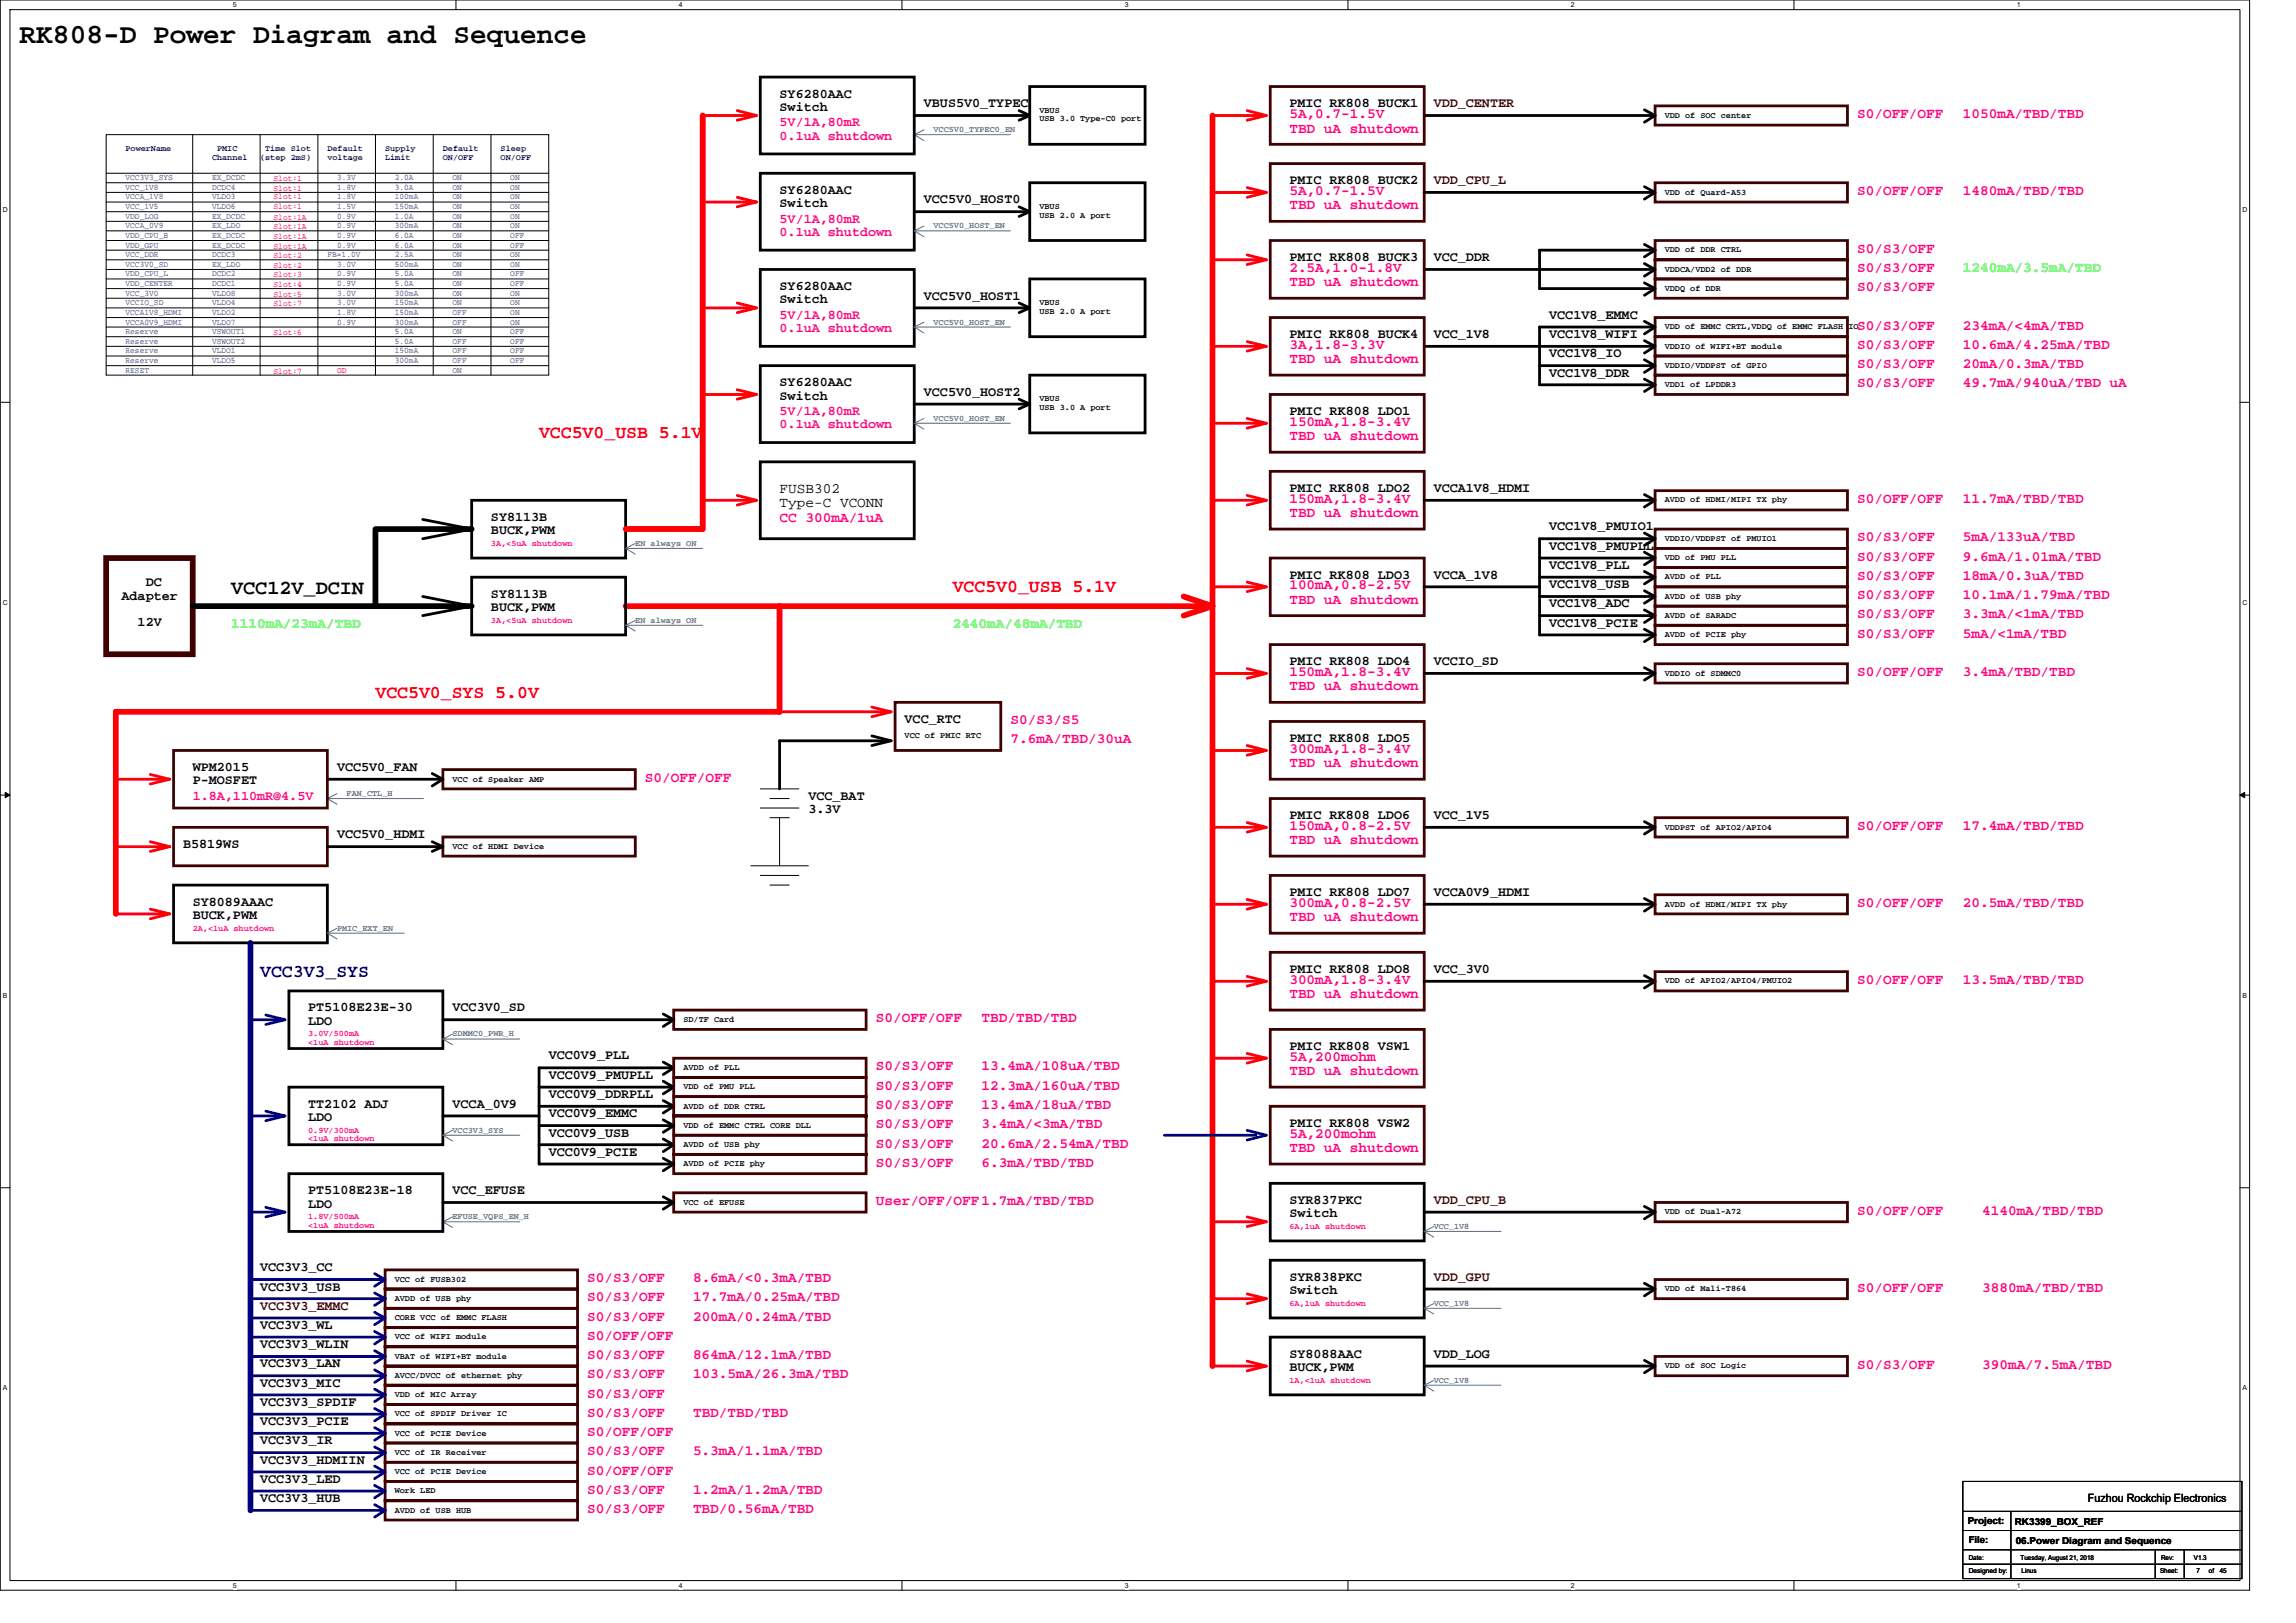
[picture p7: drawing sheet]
<svg xmlns="http://www.w3.org/2000/svg" width="297mm" height="210mm" viewBox="0 0 297 210" stroke-linecap="round" stroke-linejoin="round" font-family="sans-serif">
<defs><g id="words">
<text font-size="3.6" x="2.5" y="5.5">RK808-D Power Diagram and Sequence</text>
<text font-size="2.6" x="29.9" y="76.9">VCC12V_DCIN</text>
<g font-size="2.3" fill="#f00">
<text x="69.7" y="56.7">VCC5V0_USB 5.1V</text>
<text x="123.3" y="76.6">VCC5V0_USB 5.1V</text>
<text x="48.6" y="90.3">VCC5V0_SYS 5.0V</text>
</g>
<text font-size="2.3" fill="#000080" x="33.7" y="126.4">VCC3V3_SYS</text>
<g font-size="1.9" fill="#ff0080">
<text x="166.8" y="15.3">5A,0.7-1.5V</text>
<text x="166.8" y="17.1">TBD uA shutdown</text>
<text x="240.3" y="15.3">S0/OFF/OFF</text>
<text x="253.9" y="15.3">1050mA/TBD/TBD</text>
<text x="166.8" y="25.2">5A,0.7-1.5V</text>
<text x="166.8" y="27.1">TBD uA shutdown</text>
<text x="240.3" y="25.2">S0/OFF/OFF</text>
<text x="253.9" y="25.2">1480mA/TBD/TBD</text>
<text x="166.8" y="35.2">2.5A,1.0-1.8V</text>
<text x="240.3" y="32.7">S0/S3/OFF</text>
<text x="240.3" y="35.2">S0/S3/OFF</text>
<text x="166.8" y="37.1">TBD uA shutdown</text>
<text x="240.3" y="37.7">S0/S3/OFF</text>
<text x="166.8" y="45.1">3A,1.8-3.3V</text>
<text x="166.8" y="47">TBD uA shutdown</text>
<text x="240.3" y="42.7">S0/S3/OFF</text>
<text x="240.3" y="45.1">S0/S3/OFF</text>
<text x="240.3" y="47.6">S0/S3/OFF</text>
<text x="253.9" y="42.7">234mA/&lt;4mA/TBD</text>
<text x="253.9" y="45.1">10.6mA/4.25mA/TBD</text>
<text x="253.9" y="47.6">20mA/0.3mA/TBD</text>
<text x="240.3" y="50.1">S0/S3/OFF</text>
<text x="253.9" y="50.1">49.7mA/940uA/TBD uA</text>
<text x="166.8" y="55.1">150mA,1.8-3.4V</text>
<text x="166.8" y="57">TBD uA shutdown</text>
<text x="166.8" y="65.1">150mA,1.8-3.4V</text>
<text x="240.3" y="65.1">S0/OFF/OFF</text>
<text x="253.9" y="65.1">11.7mA/TBD/TBD</text>
<text x="100.9" y="67.6">CC 300mA/1uA</text>
<text x="166.8" y="66.9">TBD uA shutdown</text>
<text x="240.3" y="70">S0/S3/OFF</text>
<text x="253.9" y="70">5mA/133uA/TBD</text>
<text x="166.8" y="76.3">100mA,0.8-2.5V</text>
<text x="240.3" y="72.5">S0/S3/OFF</text>
<text x="240.3" y="77.5">S0/S3/OFF</text>
<text x="240.3" y="75">S0/S3/OFF</text>
<text x="253.9" y="77.5">10.1mA/1.79mA/TBD</text>
<text x="253.9" y="72.5">9.6mA/1.01mA/TBD</text>
<text x="253.9" y="75">18mA/0.3uA/TBD</text>
<text x="166.8" y="78.1">TBD uA shutdown</text>
<text x="240.3" y="80">S0/S3/OFF</text>
<text x="240.3" y="82.5">S0/S3/OFF</text>
<text x="253.9" y="82.5">5mA/&lt;1mA/TBD</text>
<text x="253.9" y="80">3.3mA/&lt;1mA/TBD</text>
<text x="166.8" y="87.5">150mA,1.8-3.4V</text>
<text x="166.8" y="89.3">TBD uA shutdown</text>
<text x="240.3" y="87.5">S0/OFF/OFF</text>
<text x="253.9" y="87.5">3.4mA/TBD/TBD</text>
<text x="130.7" y="93.7">S0/S3/S5</text>
<text x="83.4" y="101.2">S0/OFF/OFF</text>
<text x="130.7" y="96.2">7.6mA/TBD/30uA</text>
<text x="166.8" y="97.4">300mA,1.8-3.4V</text>
<text x="166.8" y="99.3">TBD uA shutdown</text>
<text x="166.8" y="107.4">150mA,0.8-2.5V</text>
<text x="240.3" y="107.4">S0/OFF/OFF</text>
<text x="253.9" y="107.4">17.4mA/TBD/TBD</text>
<text x="166.8" y="109.2">TBD uA shutdown</text>
<text x="166.8" y="117.3">300mA,0.8-2.5V</text>
<text x="166.8" y="119.2">TBD uA shutdown</text>
<text x="240.3" y="117.3">S0/OFF/OFF</text>
<text x="253.9" y="117.3">20.5mA/TBD/TBD</text>
<text x="166.8" y="127.3">300mA,1.8-3.4V</text>
<text x="166.8" y="129.2">TBD uA shutdown</text>
<text x="240.3" y="127.3">S0/OFF/OFF</text>
<text x="253.9" y="127.3">13.5mA/TBD/TBD</text>
<text x="113.3" y="132.3">S0/OFF/OFF</text>
<text x="127" y="132.3">TBD/TBD/TBD</text>
<text x="166.8" y="137.2">5A,200mohm</text>
<text x="113.3" y="141">S0/S3/OFF</text>
<text x="113.3" y="143.5">S0/S3/OFF</text>
<text x="113.3" y="138.5">S0/S3/OFF</text>
<text x="127" y="138.5">13.4mA/108uA/TBD</text>
<text x="127" y="141">12.3mA/160uA/TBD</text>
<text x="127" y="143.5">13.4mA/18uA/TBD</text>
<text x="166.8" y="139.1">TBD uA shutdown</text>
<text x="113.3" y="146">S0/S3/OFF</text>
<text x="113.3" y="148.5">S0/S3/OFF</text>
<text x="127" y="148.5">20.6mA/2.54mA/TBD</text>
<text x="127" y="146">3.4mA/&lt;3mA/TBD</text>
<text x="166.8" y="147.2">5A,200mohm</text>
<text x="166.8" y="149.1">TBD uA shutdown</text>
<text x="113.3" y="155.9">User/OFF/OFF1.7mA/TBD/TBD</text>
<text x="113.3" y="150.9">S0/S3/OFF</text>
<text x="127" y="150.9">6.3mA/TBD/TBD</text>
<text x="240.3" y="157.2">S0/OFF/OFF</text>
<text x="256.4" y="157.2">4140mA/TBD/TBD</text>
<text x="76" y="165.9">S0/S3/OFF</text>
<text x="89.7" y="165.9">8.6mA/&lt;0.3mA/TBD</text>
<text x="240.3" y="167.1">S0/OFF/OFF</text>
<text x="256.4" y="167.1">3880mA/TBD/TBD</text>
<text x="76" y="173.4">S0/OFF/OFF</text>
<text x="76" y="168.4">S0/S3/OFF</text>
<text x="76" y="170.9">S0/S3/OFF</text>
<text x="89.7" y="170.9">200mA/0.24mA/TBD</text>
<text x="89.7" y="168.4">17.7mA/0.25mA/TBD</text>
<text x="76" y="175.8">S0/S3/OFF</text>
<text x="76" y="178.3">S0/S3/OFF</text>
<text x="89.7" y="178.3">103.5mA/26.3mA/TBD</text>
<text x="89.7" y="175.8">864mA/12.1mA/TBD</text>
<text x="240.3" y="177.1">S0/S3/OFF</text>
<text x="256.4" y="177.1">390mA/7.5mA/TBD</text>
<text x="76" y="180.8">S0/S3/OFF</text>
<text x="76" y="183.3">S0/S3/OFF</text>
<text x="76" y="185.8">S0/OFF/OFF</text>
<text x="89.7" y="183.3">TBD/TBD/TBD</text>
<text x="76" y="190.8">S0/OFF/OFF</text>
<text x="76" y="188.3">S0/S3/OFF</text>
<text x="89.7" y="188.3">5.3mA/1.1mA/TBD</text>
<text x="76" y="193.3">S0/S3/OFF</text>
<text x="76" y="195.7">S0/S3/OFF</text>
<text x="89.7" y="193.3">1.2mA/1.2mA/TBD</text>
<text x="89.7" y="195.7">TBD/0.56mA/TBD</text>
</g>
<g font-size="1.9" fill="#0f0">
<text x="253.9" y="35.2">1240mA/3.5mA/TBD</text>
<text x="29.9" y="81.2">1110mA/23mA/TBD</text>
<text x="123.3" y="81.2">2440mA/48mA/TBD</text>
</g>
<g font-size="1.9">
<text x="100.9" y="63.7">FUSB302</text>
<text x="100.9" y="65.6">Type-C VCONN</text>
</g>
<g font-size="1.7" fill="#ff0080">
<text x="100.9" y="16.4">5V/1A,80mR</text>
<text x="100.9" y="18.1">0.1uA shutdown</text>
<text x="100.9" y="28.8">5V/1A,80mR</text>
<text x="100.9" y="30.5">0.1uA shutdown</text>
<text x="100.9" y="41.3">5V/1A,80mR</text>
<text x="100.9" y="43">0.1uA shutdown</text>
<text x="100.9" y="53.7">5V/1A,80mR</text>
<text x="100.9" y="55.4">0.1uA shutdown</text>
<text x="24.9" y="103.5">1.8A,110mR@4.5V</text>
</g>
<g font-size="1.7">
<text x="100.9" y="12.6">SY6280AAC</text>
<text x="100.9" y="14.4">Switch</text>
<text x="119.5" y="13.9">VBUS5V0_TYPEC</text>
<text x="166.8" y="13.9">PMIC RK808 BUCK1</text>
<text x="166.8" y="23.8">PMIC RK808 BUCK2</text>
<text x="100.9" y="25.1">SY6280AAC</text>
<text x="100.9" y="26.8">Switch</text>
<text x="119.5" y="26.3">VCC5V0_HOST0</text>
<text x="166.8" y="33.8">PMIC RK808 BUCK3</text>
<text x="185.5" y="33.8">VCC_DDR</text>
<text x="100.9" y="37.5">SY6280AAC</text>
<text x="100.9" y="39.2">Switch</text>
<text x="119.5" y="38.8">VCC5V0_HOST1</text>
<text x="200.4" y="41.3">VCC1V8_EMMC</text>
<text x="166.8" y="43.7">PMIC RK808 BUCK4</text>
<text x="185.5" y="43.7">VCC_1V8</text>
<text x="200.4" y="43.7">VCC1V8_WIFI</text>
<text x="200.4" y="46.2">VCC1V8_IO</text>
<text x="100.9" y="50">SY6280AAC</text>
<text x="100.9" y="51.7">Switch</text>
<text x="119.5" y="51.2">VCC5V0_HOST2</text>
<text x="166.8" y="53.7">PMIC RK808 LDO1</text>
<text x="200.4" y="48.7">VCC1V8_DDR</text>
<text x="166.8" y="63.6">PMIC RK808 LDO2</text>
<text x="185.5" y="63.6">VCCA1V8_HDMI</text>
<text x="63.5" y="67.4">SY8113B</text>
<text x="63.5" y="69.1">BUCK,PWM</text>
<text x="200.4" y="68.6">VCC1V8_PMUIO1</text>
<text x="200.4" y="71.1">VCC1V8_PMUPLL</text>
<text x="15.7" y="77.6">Adapter</text>
<text x="18.8" y="75.8">DC</text>
<text x="63.5" y="77.3">SY8113B</text>
<text x="166.8" y="74.8">PMIC RK808 LDO3</text>
<text x="185.5" y="74.8">VCCA_1V8</text>
<text x="200.4" y="73.6">VCC1V8_PLL</text>
<text x="200.4" y="76.1">VCC1V8_USB</text>
<text x="17.8" y="81">12V</text>
<text x="63.5" y="79.1">BUCK,PWM</text>
<text x="200.4" y="78.6">VCC1V8_ADC</text>
<text x="200.4" y="81.1">VCC1V8_PCIE</text>
<text x="166.8" y="86.1">PMIC RK808 LDO4</text>
<text x="185.5" y="86.1">VCCIO_SD</text>
<text x="117" y="93.5">VCC_RTC</text>
<text x="24.9" y="99.7">WPM2015</text>
<text x="24.9" y="101.5">P-MOSFET</text>
<text x="43.6" y="99.7">VCC5V0_FAN</text>
<text x="166.8" y="96">PMIC RK808 LDO5</text>
<text x="104.6" y="103.5">VCC_BAT</text>
<text x="104.6" y="105.2">3.3V</text>
<text x="166.8" y="106">PMIC RK808 LDO6</text>
<text x="185.5" y="106">VCC_1V5</text>
<text x="23.7" y="109.7">B5819WS</text>
<text x="43.6" y="108.5">VCC5V0_HDMI</text>
<text x="24.9" y="117.2">SY8089AAAC</text>
<text x="24.9" y="118.9">BUCK,PWM</text>
<text x="166.8" y="115.9">PMIC RK808 LDO7</text>
<text x="185.5" y="115.9">VCCA0V9_HDMI</text>
<text x="166.8" y="125.9">PMIC RK808 LDO8</text>
<text x="185.5" y="125.9">VCC_3V0</text>
<text x="39.9" y="130.9">PT5108E23E-30</text>
<text x="58.5" y="130.9">VCC3V0_SD</text>
<text x="39.9" y="132.6">LDO</text>
<text x="71" y="137.1">VCC0V9_PLL</text>
<text x="166.8" y="135.8">PMIC RK808 VSW1</text>
<text x="39.9" y="143.3">TT2102 ADJ</text>
<text x="58.5" y="143.3">VCCA_0V9</text>
<text x="71" y="139.6">VCC0V9_PMUPLL</text>
<text x="71" y="142.1">VCC0V9_DDRPLL</text>
<text x="39.9" y="145">LDO</text>
<text x="71" y="144.5">VCC0V9_EMMC</text>
<text x="71" y="147">VCC0V9_USB</text>
<text x="71" y="149.5">VCC0V9_PCIE</text>
<text x="166.8" y="145.8">PMIC RK808 VSW2</text>
<text x="39.9" y="154.5">PT5108E23E-18</text>
<text x="58.5" y="154.5">VCC_EFUSE</text>
<text x="166.8" y="155.7">SYR837PKC</text>
<text x="39.9" y="156.3">LDO</text>
<text x="166.8" y="157.5">Switch</text>
<text x="33.7" y="167">VCC3V3_USB</text>
<text x="33.7" y="164.5">VCC3V3_CC</text>
<text x="166.8" y="165.7">SYR838PKC</text>
<text x="166.8" y="167.4">Switch</text>
<text x="33.7" y="171.9">VCC3V3_WL</text>
<text x="33.7" y="174.4">VCC3V3_WLIN</text>
<text x="33.7" y="176.9">VCC3V3_LAN</text>
<text x="33.7" y="179.4">VCC3V3_MIC</text>
<text x="166.8" y="175.7">SY8088AAC</text>
<text x="166.8" y="177.4">BUCK,PWM</text>
<text x="185.5" y="175.7">VDD_LOG</text>
<text x="33.7" y="184.4">VCC3V3_PCIE</text>
<text x="33.7" y="181.9">VCC3V3_SPDIF</text>
<text x="33.7" y="189.4">VCC3V3_HDMIIN</text>
<text x="33.7" y="191.9">VCC3V3_LED</text>
<text x="33.7" y="186.9">VCC3V3_IR</text>
<text x="33.7" y="194.3">VCC3V3_HUB</text>
</g>
<g font-size="1.7" fill="#400000">
<text x="185.5" y="13.9">VDD_CENTER</text>
<text x="185.5" y="23.8">VDD_CPU_L</text>
<text x="185.5" y="155.7">VDD_CPU_B</text>
<text x="185.5" y="165.7">VDD_GPU</text>
<text x="33.7" y="169.4">VCC3V3_EMMC</text>
</g>
<text font-size="1.5" x="270.1" y="194.4">Fuzhou Rockchip Electronics</text>
<g font-size="1.2">
<text x="254.6" y="197.1">Project:</text>
<text x="260.7" y="197.3">RK3399_BOX_REF</text>
<text x="254.7" y="199.6">File:</text>
<text x="260.8" y="199.8">06.Power Diagram and Sequence</text>
</g>
<g font-size="1.1" fill="#408080">
<text x="120.8" y="17.1">VCC5V0_TYPEC0_EN</text>
<text x="120.8" y="29.5">VCC5V0_HOST_EN</text>
<text x="120.8" y="42">VCC5V0_HOST_EN</text>
<text x="120.8" y="54.4">VCC5V0_HOST_EN</text>
<text x="82.2" y="70.6">EN always ON</text>
<text x="82.2" y="80.6">EN always ON</text>
<text x="44.8" y="103">FAN_CTL_H</text>
<text x="43.6" y="120.4">PMIC_EXT_EN</text>
<text x="58.5" y="134.1">SDMMC0_PWR_H</text>
<text x="58.5" y="146.5">VCC3V3_SYS</text>
<text x="58.5" y="157.7">EFUSE_VQPS_EN_H</text>
<text x="185.5" y="159">VCC_1V8</text>
<text x="185.5" y="168.9">VCC_1V8</text>
<text x="185.5" y="178.9">VCC_1V8</text>
</g>
<g font-size="1.1">
<text x="134.5" y="14.6">VBUS</text>
<text x="134.5" y="15.7">USB 3.0 Type-C0 port</text>
<text x="215.4" y="15.2">VDD of SOC center</text>
<text x="134.5" y="27.1">VBUS</text>
<text x="134.5" y="28.2">USB 2.0 A port</text>
<text x="215.4" y="25.2">VDD of Quard-A53</text>
<text x="215.4" y="32.7">VDD of DDR CTRL</text>
<text x="215.4" y="35.1">VDDCA/VDD2 of DDR</text>
<text x="134.5" y="39.5">VBUS</text>
<text x="134.5" y="40.6">USB 2.0 A port</text>
<text x="215.4" y="37.6">VDDQ of DDR</text>
<text x="215.4" y="42.6">VDD of EMMC CRTL,VDDQ of EMMC FLASH IO</text>
<text x="215.4" y="45.1">VDDIO of WIFI+BT module</text>
<text x="215.4" y="47.6">VDDIO/VDDPST of GPIO</text>
<text x="134.5" y="51.9">VBUS</text>
<text x="134.5" y="53">USB 3.0 A port</text>
<text x="215.4" y="50.1">VDD1 of LPDDR3</text>
<text x="215.4" y="65">AVDD of HDMI/MIPI TX phy</text>
<text x="215.4" y="70">VDDIO/VDDPST of PMUIO1</text>
<text x="215.4" y="72.5">VDD of PMU PLL</text>
<text x="215.4" y="75">AVDD of PLL</text>
<text x="215.4" y="77.4">AVDD of USB phy</text>
<text x="215.4" y="79.9">AVDD of SARADC</text>
<text x="215.4" y="82.4">AVDD of PCIE phy</text>
<text x="215.4" y="87.4">VDDIO of SDMMC0</text>
<text x="117" y="95.5">VCC of PMIC RTC</text>
<text x="58.5" y="101.1">VCC of Speaker AMP</text>
<text x="215.4" y="107.3">VDDPST of APIO2/APIO4</text>
<text x="58.5" y="109.8">VCC of HDMI Device</text>
<text x="215.4" y="117.3">AVDD of HDMI/MIPI TX phy</text>
<text x="215.4" y="127.2">VDD of APIO2/APIO4/PMUIO2</text>
<text x="88.4" y="132.2">SD/TF Card</text>
<text x="88.4" y="138.5">AVDD of PLL</text>
<text x="88.4" y="140.9">VDD of PMU PLL</text>
<text x="88.4" y="143.4">AVDD of DDR CTRL</text>
<text x="88.4" y="145.9">VDD of EMMC CTRL CORE DLL</text>
<text x="88.4" y="148.4">AVDD of USB phy</text>
<text x="88.4" y="150.9">AVDD of PCIE phy</text>
<text x="88.4" y="155.9">VCC of EFUSE</text>
<text x="215.4" y="157.1">VDD of Dual-A72</text>
<text x="51.1" y="165.8">VCC of FUSB302</text>
<text x="215.4" y="167.1">VDD of Mali-T864</text>
<text x="51.1" y="170.8">CORE VCC of EMMC FLASH</text>
<text x="51.1" y="173.3">VCC of WIFI module</text>
<text x="51.1" y="168.3">AVDD of USB phy</text>
<text x="51.1" y="175.8">VBAT of WIFI+BT module</text>
<text x="51.1" y="178.3">AVCC/DVCC of ethernet phy</text>
<text x="215.4" y="177">VDD of SOC Logic</text>
<text x="51.1" y="180.8">VDD of MIC Array</text>
<text x="51.1" y="183.2">VCC of SPDIF Driver IC</text>
<text x="51.1" y="185.7">VCC of PCIE Device</text>
<text x="51.1" y="190.7">VCC of PCIE Device</text>
<text x="51.1" y="188.2">VCC of IR Receiver</text>
<text x="51.1" y="193.2">Work LED</text>
<text x="51.1" y="195.7">AVDD of USB HUB</text>
</g>
<g font-size="1.1" fill="#000080">
<text x="16.2" y="19.6">PowerName</text>
<text x="27.4" y="20.7">Channel</text>
<text x="28.1" y="19.6">PMIC</text>
<text x="33.7" y="20.7">(step 2mS)</text>
<text x="34.3" y="19.6">Time Slot</text>
<text x="42.4" y="19.6">Default</text>
<text x="42.4" y="20.7">voltage</text>
<text x="49.8" y="19.6">Supply</text>
<text x="49.8" y="20.7">Limit</text>
<text x="57.3" y="19.6">Default</text>
<text x="57.3" y="20.7">ON/OFF</text>
<text x="64.8" y="19.6">Sleep</text>
<text x="64.8" y="20.7">ON/OFF</text>
</g>
<g font-size="1.1" fill="#00f">
<text x="16.2" y="23.3">VCC3V3_SYS</text>
<text x="27.4" y="23.3">EX_DCDC</text>
<text x="43.6" y="23.3">3.3V</text>
<text x="51.1" y="23.3">2.0A</text>
<text x="58.5" y="23.3">ON</text>
<text x="66" y="23.3">ON</text>
<text x="16.2" y="24.6">VCC_1V8</text>
<text x="16.2" y="25.8">VCCA_1V8</text>
<text x="16.2" y="27.1">VCC_1V5</text>
<text x="16.2" y="28.3">VDD_LOG</text>
<text x="16.2" y="29.5">VCCA_0V9</text>
<text x="27.4" y="24.6">DCDC4</text>
<text x="27.4" y="25.8">VLDO3</text>
<text x="27.4" y="27.1">VLDO6</text>
<text x="27.4" y="28.3">EX_DCDC</text>
<text x="27.4" y="29.5">EX_LDO</text>
<text x="43.6" y="24.6">1.8V</text>
<text x="43.6" y="25.8">1.8V</text>
<text x="43.6" y="27.1">1.5V</text>
<text x="43.6" y="28.3">0.9V</text>
<text x="43.6" y="29.5">0.9V</text>
<text x="51.1" y="24.6">3.0A</text>
<text x="51.1" y="25.8">100mA</text>
<text x="51.1" y="27.1">150mA</text>
<text x="51.1" y="28.3">1.0A</text>
<text x="51.1" y="29.5">300mA</text>
<text x="58.5" y="24.6">ON</text>
<text x="58.5" y="25.8">ON</text>
<text x="58.5" y="27.1">ON</text>
<text x="58.5" y="28.3">ON</text>
<text x="58.5" y="29.5">ON</text>
<text x="66" y="24.6">ON</text>
<text x="66" y="25.8">ON</text>
<text x="66" y="27.1">ON</text>
<text x="66" y="28.3">ON</text>
<text x="66" y="29.5">ON</text>
<text x="16.2" y="35.8">VDD_CPU_L</text>
<text x="16.2" y="34.5">VCC3V0_SD</text>
<text x="16.2" y="33.3">VCC_DDR</text>
<text x="16.2" y="32">VDD_GPU</text>
<text x="16.2" y="30.8">VDD_CPU_B</text>
<text x="27.4" y="30.8">EX_DCDC</text>
<text x="27.4" y="35.8">DCDC2</text>
<text x="27.4" y="32">EX_DCDC</text>
<text x="27.4" y="33.3">DCDC3</text>
<text x="27.4" y="34.5">EX_LDO</text>
<text x="42.4" y="33.3">FB=1.0V</text>
<text x="43.6" y="35.8">0.9V</text>
<text x="43.6" y="34.5">3.0V</text>
<text x="43.6" y="30.8">0.9V</text>
<text x="43.6" y="32">0.9V</text>
<text x="51.1" y="35.8">5.0A</text>
<text x="51.1" y="33.3">2.5A</text>
<text x="51.1" y="30.8">6.0A</text>
<text x="51.1" y="32">6.0A</text>
<text x="51.1" y="34.5">500mA</text>
<text x="58.5" y="33.3">ON</text>
<text x="58.5" y="35.8">ON</text>
<text x="58.5" y="30.8">ON</text>
<text x="58.5" y="32">ON</text>
<text x="58.5" y="34.5">ON</text>
<text x="66" y="35.8">OFF</text>
<text x="66" y="33.3">ON</text>
<text x="66" y="34.5">ON</text>
<text x="66" y="30.8">OFF</text>
<text x="66" y="32">OFF</text>
<text x="16.2" y="37">VDD_CENTER</text>
<text x="16.2" y="38.2">VCC_3V0</text>
<text x="16.2" y="39.5">VCCIO_SD</text>
<text x="16.2" y="40.7">VCCA1V8_HDMI</text>
<text x="16.2" y="42">VCCA0V9_HDMI</text>
<text x="27.4" y="37">DCDC1</text>
<text x="27.4" y="38.2">VLDO8</text>
<text x="27.4" y="39.5">VLDO4</text>
<text x="27.4" y="40.7">VLDO2</text>
<text x="27.4" y="42">VLDO7</text>
<text x="43.6" y="37">0.9V</text>
<text x="43.6" y="38.2">3.0V</text>
<text x="43.6" y="39.5">3.0V</text>
<text x="43.6" y="40.7">1.8V</text>
<text x="43.6" y="42">0.9V</text>
<text x="51.1" y="37">5.0A</text>
<text x="51.1" y="40.7">150mA</text>
<text x="51.1" y="39.5">150mA</text>
<text x="51.1" y="42">300mA</text>
<text x="51.1" y="38.2">300mA</text>
<text x="58.5" y="37">ON</text>
<text x="58.5" y="38.2">ON</text>
<text x="58.5" y="39.5">ON</text>
<text x="58.5" y="40.7">OFF</text>
<text x="58.5" y="42">OFF</text>
<text x="66" y="37">OFF</text>
<text x="66" y="38.2">ON</text>
<text x="66" y="39.5">ON</text>
<text x="66" y="40.7">ON</text>
<text x="66" y="42">ON</text>
<text x="16.2" y="43.2">Reserve</text>
<text x="16.2" y="44.5">Reserve</text>
<text x="16.2" y="45.7">Reserve</text>
<text x="16.2" y="47">Reserve</text>
<text x="27.4" y="43.2">VSWOUT1</text>
<text x="27.4" y="44.5">VSWOUT2</text>
<text x="27.4" y="45.7">VLDO1</text>
<text x="27.4" y="47">VLDO5</text>
<text x="51.1" y="43.2">5.0A</text>
<text x="51.1" y="45.7">150mA</text>
<text x="51.1" y="47">300mA</text>
<text x="51.1" y="44.5">5.0A</text>
<text x="58.5" y="43.2">ON</text>
<text x="58.5" y="44.5">OFF</text>
<text x="58.5" y="45.7">OFF</text>
<text x="58.5" y="47">OFF</text>
<text x="66" y="43.2">OFF</text>
<text x="66" y="44.5">OFF</text>
<text x="66" y="45.7">OFF</text>
<text x="66" y="47">OFF</text>
<text x="16.2" y="48.2">RESET</text>
<text x="58.5" y="48.2">ON</text>
</g>
<g font-size="1.1" fill="#f00">
<text x="35.4" y="23.4">Slot:1</text>
<text x="35.4" y="24.7">Slot:1</text>
<text x="35.4" y="25.8">Slot:1</text>
<text x="35.4" y="27.1">Slot:1</text>
<text x="35.4" y="28.4">Slot:1A</text>
<text x="35.4" y="29.7">Slot:1A</text>
<text x="35.4" y="35.9">Slot:3</text>
<text x="35.4" y="33.4">Slot:2</text>
<text x="35.4" y="34.6">Slot:2</text>
<text x="35.4" y="32.2">Slot:1A</text>
<text x="35.4" y="30.9">Slot:1A</text>
<text x="35.4" y="37.1">Slot:4</text>
<text x="35.4" y="38.4">Slot:5</text>
<text x="35.4" y="39.6">Slot:7</text>
<text x="35.4" y="43.3">Slot:6</text>
<text x="35.4" y="48.3">Slot:7</text>
<text x="43.6" y="48.2">OD</text>
</g>
<g font-size="1.1" fill="#ff0080">
<text x="63.5" y="70.6">3A,&lt;5uA shutdown</text>
<text x="63.5" y="80.6">3A,&lt;5uA shutdown</text>
<text x="24.9" y="120.4">2A,&lt;1uA shutdown</text>
<text x="39.9" y="134.1">3.0V/500mA</text>
<text x="39.9" y="135.2">&lt;1uA shutdown</text>
<text x="39.9" y="146.5">0.9V/300mA</text>
<text x="39.9" y="147.6">&lt;1uA shutdown</text>
<text x="39.9" y="157.7">1.8V/500mA</text>
<text x="39.9" y="158.8">&lt;1uA shutdown</text>
<text x="166.8" y="159">6A,1uA shutdown</text>
<text x="166.8" y="168.9">6A,1uA shutdown</text>
<text x="166.8" y="178.9">1A,&lt;1uA shutdown</text>
</g>
<g font-size=".9">
<text x="30.1" y="1">5</text>
<text x="87.8" y="1">4</text>
<text x="145.5" y="1">3</text>
<text x="203.2" y="1">2</text>
<text x="260.9" y="1">1</text>
<text x=".4" y="27.5">D</text>
<text x="290.1" y="27.5">D</text>
<text x=".4" y="78.3">C</text>
<text x="290.1" y="78.3">C</text>
<text x=".4" y="129.1">B</text>
<text x="290.1" y="129.1">B</text>
<text x=".4" y="179.9">A</text>
<text x="290.1" y="179.9">A</text>
<text x="254.7" y="201.8">Date:</text>
<text x="254.7" y="203.6">Designed by:</text>
<text x="261.4" y="201.8">Tuesday, August 21, 2018</text>
<text x="261.5" y="203.6">Linus</text>
<text x="279.5" y="203.6">Sheet:</text>
<text x="279.6" y="201.8">Rev:</text>
<text x="283.8" y="201.8">V1.3</text>
<text x="284.2" y="203.6">7</text>
<text x="285.8" y="203.6">of</text>
<text x="287.2" y="203.6">45</text>
<text x="30.1" y="205.4">5</text>
<text x="87.8" y="205.4">4</text>
<text x="145.5" y="205.4">3</text>
<text x="203.2" y="205.4">2</text>
<text x="260.9" y="205.4">1</text>
</g>
</g></defs>
<path d="M0 0h291v205.7h-291zM1.3 1.2h288.5v203.3h-288.5z" fill="none" stroke="#000" stroke-width=".13"/>
<g fill="#fff">
<path d="M30.1 .1h.5v1h-.5z"/>
<path d="M30.1 204.6h.5v1h-.5z"/>
</g>
<path d="M59 0v1.2M59 204.5v1.2" fill="none" stroke="#000" stroke-width=".13"/>
<g fill="#fff">
<path d="M87.8 .1h.5v1h-.5z"/>
<path d="M87.8 204.6h.5v1h-.5z"/>
</g>
<path d="M116.7 0v1.2M116.7 204.5v1.2" fill="none" stroke="#000" stroke-width=".13"/>
<g fill="#fff">
<path d="M145.5 .1h.5v1h-.5z"/>
<path d="M145.5 204.6h.5v1h-.5z"/>
</g>
<path d="M174.4 0v1.2M174.4 204.5v1.2" fill="none" stroke="#000" stroke-width=".13"/>
<g fill="#fff">
<path d="M203.2 .1h.5v1h-.5z"/>
<path d="M203.2 204.6h.5v1h-.5z"/>
</g>
<path d="M232.1 0v1.2M232.1 204.5v1.2" fill="none" stroke="#000" stroke-width=".13"/>
<g fill="#fff">
<path d="M260.9 .1h.5v1h-.5z"/>
<path d="M260.9 204.6h.5v1h-.5z"/>
<path d="M.4 26.6h.6v1h-.6z"/>
<path d="M290.1 26.6h.6v1h-.6z"/>
<path d="M.4 77.4h.6v1h-.6z"/>
<path d="M290.1 77.4h.6v1h-.6z"/>
</g>
<path d="M0 52h1.3M289.8 52h1.2" fill="none" stroke="#000" stroke-width=".13"/>
<g fill="#fff">
<path d="M.4 128.3h.5v1h-.5z"/>
<path d="M290.1 128.3h.6v1h-.6z"/>
</g>
<path d="M0 102.9h1.3M289.8 102.9h1.2" fill="none" stroke="#000" stroke-width=".13"/>
<path d="M.7 102.5l.6 .4-.6 .3zM289.8 102.9l.6-.4v.7z" fill="#000" stroke="#000" stroke-width=".13"/>
<g fill="#fff">
<path d="M.4 179.1h.5v1h-.5z"/>
<path d="M290.1 179.1h.6v1h-.6z"/>
</g>
<g fill="none" stroke="#000" stroke-width=".13">
<path d="M13.7 17.4h57.3v31.1h-57.3zM24.9 17.4v31.1M33.7 17.4v31.1M41.1 17.4v31.1M48.6 17.4v31.1M56 17.4v31.1M63.5 17.4v31.1M13.7 22.4h57.3M13.7 23.6h57.3M13.7 24.9h57.3M13.7 26.1h57.3M13.7 27.4h57.3"/>
<path d="M13.7 28.6h57.3M13.7 29.9h57.3M13.7 31.1h57.3M13.7 32.4h57.3M13.7 33.6h57.3M13.7 34.9h57.3M13.7 36.1h57.3M13.7 37.3h57.3M13.7 38.6h57.3M13.7 39.8h57.3M13.7 41.1h57.3M13.7 42.3h57.3"/>
<path d="M13.7 43.6h57.3M13.7 44.8h57.3M13.7 46.1h57.3M13.7 47.3h57.3M97.1 112h7.5M98.4 104.5h5M98.4 102.1h5M98.4 113.3h5M99.6 105.8h2.5M99.6 103.3h2.5M99.6 114.5h2.5M100.9 105.8v6.2"/>
<path d="M0 153.7h1.3M289.8 153.7h1.2M253.9 195.5h36.1M253.9 198h36.1M253.9 191.7h36.1v12.5h-36.1zM260.2 195.5v8.7M253.9 202.4h36.1M253.9 200.5h36.1M278.8 200.5v3.7M282.6 200.5v3.7"/>
</g>
<path d="M90.9 14.9v53.6h-10M156.9 14.9v161.8M80.9 78.4h76l-3.8 1.3M100.9 78.4v13.7h-85.9v26.1M153.1 77.2l3.8 1.2" fill="none" stroke="#f00" stroke-width=".74"/>
<g fill="none" stroke="#000" stroke-width=".36">
<path d="M98.4 10h19.9v9.9h-19.9zM118.3 14.9h14.9M131.8 14.3l1.4 .6-1.4 .7M133.2 11.2h14.9v7.5h-14.9zM184.3 14.9h29.8M212.7 14.2l1.4 .7M214.1 14.9l-1.4 .9M98.4 22.4h19.9v10h-19.9zM98.4 34.9h19.9v9.9h-19.9zM118.3 27.4h14.9M118.3 39.8h14.9M131.8 26.8l1.4 .6"/>
<path d="M131.8 39.2l1.4 .6M133.2 27.4l-1.4 .6M133.2 39.8l-1.4 .6M133.2 23.6h14.9v7.5h-14.9zM133.2 36.1h14.9v7.5h-14.9zM184.3 24.9h29.8M184.3 34.9h29.8M212.7 24.2l1.4 .7-1.4 .9M212.7 34.1l1.4 .8-1.4 .8M212.7 36.6l1.4 .7-1.4 .9M212.7 31.6l1.4 .8M214.1 32.4h-14.9v4.9h14.9"/>
<path d="M214.1 32.4l-1.4 .8M98.4 59.8h19.9v9.9h-19.9zM98.4 47.3h19.9v10h-19.9zM118.3 52.3h14.9M131.8 51.6l1.4 .7M133.2 52.3l-1.4 .6M133.2 48.5h14.9v7.5h-14.9zM184.3 44.8h29.8M212.7 49l1.4 .8M212.7 46.5l1.4 .8h-14.9M212.7 41.6l1.4 .7-1.4 .9M212.7 44.1l1.4 .7-1.4 .9"/>
<path d="M214.1 42.3h-14.9v7.5h14.9M214.1 47.3l-1.4 .9M214.1 49.8l-1.4 .9M54.7 77.2l6.3 1.2-6.3 1.3M54.7 67.2l6.3 1.3-6.3 1.2M61 74.7h19.9v7.4h-19.9zM61 64.7h19.9v7.5h-19.9zM184.3 75.9h14.9M184.3 64.7h29.8M199.2 72.2h14.9M199.2 74.7h14.9M199.2 77.2h14.9"/>
<path d="M212.7 78.9l1.4 .8h-14.9M212.7 71.4l1.4 .8-1.4 .9M212.7 73.9l1.4 .8-1.4 .8M212.7 76.4l1.4 .8-1.4 .8M212.7 64l1.4 .7-1.4 .9M212.7 69l1.4 .7M214.1 69.7h-14.9v12.4h14.9M214.1 69.7l-1.4 .9M214.1 79.7l-1.4 .8M112.8 95.2l2.5 .6-2.5 .7M114.6 95.8h-13.7v6.3M184.3 87.1h29.8"/>
<path d="M212.7 81.4l1.4 .7M212.7 86.4l1.4 .7-1.4 .9M214.1 82.1l-1.4 .9M22.5 114.5h19.9v7.5h-19.9zM42.4 100.8h14.9M42.4 109.5h14.9M55.9 100.1l1.4 .7M55.9 108.9l1.4 .6-1.4 .7M57.3 100.8l-1.4 .9M184.3 117h29.8M212.7 106.3l1.4 .7h-29.8M212.7 116.2l1.4 .8-1.4 .9"/>
<path d="M214.1 107l-1.4 .9M37.4 128.2h19.9v7.5h-19.9zM57.3 131.9h29.9M85.8 137.4l1.4 .8-1.4 .8M85.8 139.9l1.4 .8h-17.5M85.8 131.2l1.4 .7-1.4 .9M87.2 138.2h-17.5v12.4h17.5M184.3 127h29.8M212.7 126.2l1.4 .8M214.1 127l-1.4 .8M37.4 140.7h19.9v7.4h-19.9zM37.4 151.8h19.9v7.5h-19.9z"/>
<path d="M57.3 144.4h12.4M57.3 155.6h29.9M69.7 143.1h17.5M69.7 145.6h17.5M85.8 142.4l1.4 .7-1.4 .9M85.8 149.9l1.4 .7-1.4 .9M85.8 154.8l1.4 .8M85.8 144.9l1.4 .7-1.4 .9M85.8 147.4l1.4 .7h-17.5M87.2 140.7l-1.4 .8M87.2 155.6l-1.4 .8M87.2 148.1l-1.4 .9"/>
<path d="M164.3 153.1h20v7.4h-20zM184.3 156.8h29.8M212.7 156.1l1.4 .7M214.1 156.8l-1.4 .9M164.3 163h20v7.5h-20zM164.3 173h20v7.5h-20zM184.3 166.8h29.8M184.3 176.7h29.8M212.7 166l1.4 .8-1.4 .9M212.7 176l1.4 .7-1.4 .9"/>
</g>
<g fill="none" stroke="#400000" stroke-width=".36">
<path d="M164.3 11.2h20v7.5h-20zM214.1 13.7h24.9v2.5h-24.9zM164.3 21.2h20v7.4h-20zM164.3 31.1h20v7.5h-20zM214.1 23.6h24.9v2.5h-24.9zM214.1 36.1h24.9v2.5h-24.9zM214.1 31.1h24.9v2.5h-24.9zM214.1 33.6h24.9v2.5h-24.9zM164.3 41.1h20v7.4h-20zM164.3 51h20v7.5h-20zM214.1 41.1h24.9v2.5h-24.9zM214.1 43.6h24.9v2.5h-24.9z"/>
<path d="M214.1 46.1h24.9v2.4h-24.9zM214.1 48.5h24.9v2.5h-24.9zM164.3 72.2h20v7.5h-20zM164.3 61h20v7.5h-20zM214.1 68.5h24.9v2.5h-24.9zM214.1 71h24.9v2.4h-24.9zM214.1 73.4h24.9v2.5h-24.9zM214.1 75.9h24.9v2.5h-24.9zM214.1 78.4h24.9v2.5h-24.9zM214.1 63.5h24.9v2.5h-24.9zM22.5 97.1h19.9v7.4h-19.9zM57.3 99.6h24.9v2.5h-24.9z"/>
<path d="M115.8 90.9h13.7v6.2h-13.7zM164.3 83.4h20v7.5h-20zM164.3 93.3h20v7.5h-20zM214.1 80.9h24.9v2.5h-24.9zM214.1 85.9h24.9v2.5h-24.9zM22.5 107h19.9v5h-19.9zM57.3 108.3h24.9v2.5h-24.9zM164.3 103.3h20v7.5h-20zM164.3 113.3h20v7.4h-20zM214.1 105.8h24.9v2.5h-24.9zM214.1 115.8h24.9v2.4h-24.9zM87.2 130.7h24.9v2.5h-24.9z"/>
<path d="M87.2 136.9h24.9v2.5h-24.9zM87.2 139.4h24.9v2.5h-24.9zM164.3 123.2h20v7.5h-20zM164.3 133.2h20v7.5h-20zM214.1 125.7h24.9v2.5h-24.9zM87.2 141.9h24.9v2.5h-24.9zM87.2 144.4h24.9v2.5h-24.9zM87.2 146.9h24.9v2.5h-24.9zM87.2 149.4h24.9v2.4h-24.9zM87.2 154.3h24.9v2.5h-24.9zM164.3 143.1h20v7.5h-20zM214.1 155.6h24.9v2.5h-24.9z"/>
<path d="M49.8 169.3h24.9v2.5h-24.9zM49.8 171.8h24.9v2.4h-24.9zM49.8 174.2h24.9v2.5h-24.9zM49.8 176.7h24.9v2.5h-24.9zM49.8 179.2h24.9v2.5h-24.9zM49.8 166.8h24.9v2.5h-24.9zM49.8 164.3h24.9v2.5h-24.9zM214.1 165.5h24.9v2.5h-24.9zM214.1 175.5h24.9v2.5h-24.9zM49.8 189.2h24.9v2.5h-24.9zM49.8 181.7h24.9v2.5h-24.9zM49.8 184.2h24.9v2.5h-24.9z"/>
<path d="M49.8 186.7h24.9v2.5h-24.9zM49.8 191.7h24.9v2.5h-24.9zM49.8 194.2h24.9v2.5h-24.9z"/>
</g>
<g fill="none" stroke="#f00" stroke-width=".36">
<path d="M90.9 14.9h6.8M95.4 14.3l2.5 .6-2.5 .7M156.9 14.9h6.8M161.4 14.3l2.4 .6-2.4 .7M90.9 26.1h6.8M90.9 39.8h6.8M95.4 25.5l2.5 .6-2.5 .7M95.4 39.2l2.5 .6-2.5 .6M156.9 33.6h6.8M156.9 24.9h6.8M161.4 33l2.4 .6-2.4 .6M161.4 24.3l2.4 .6-2.4 .6"/>
<path d="M90.9 51h6.8M95.4 50.4l2.5 .6-2.5 .6M156.9 44.8h6.8M156.9 54.8h6.8M161.4 44.2l2.4 .6-2.4 .6M161.4 54.1l2.4 .7-2.4 .6M90.9 64.7h6.8M95.4 64.1l2.5 .6-2.5 .6M156.9 64.7h6.8M156.9 75.9h6.8M161.4 64.1l2.4 .6-2.4 .6M161.4 75.3l2.4 .6-2.4 .6"/>
<path d="M100.9 92.1h14.3M112.8 91.5l2.5 .6-2.5 .6M156.9 87.1h6.8M156.9 97.1h6.8M161.4 86.5l2.4 .6-2.4 .7M161.4 96.5l2.4 .6-2.4 .6M15 100.8h6.8M15 118.2h6.8M15 109.5h6.8M19.4 100.2l2.5 .6-2.5 .6M19.4 117.6l2.5 .6-2.5 .7M19.4 108.9l2.5 .6-2.5 .7"/>
<path d="M156.9 107h6.8M156.9 117h6.8M161.4 106.4l2.4 .6-2.4 .7M161.4 116.4l2.4 .6-2.4 .6M156.9 136.9h6.8M156.9 127h6.8M161.4 136.3l2.4 .6-2.4 .6M161.4 126.3l2.4 .7-2.4 .6M156.9 158.1h6.8M161.4 157.4l2.4 .7-2.4 .6M156.9 176.7h6.8M156.9 168h6.8"/>
<path d="M161.4 176.1l2.4 .6-2.4 .7M161.4 167.4l2.4 .6-2.4 .7"/>
</g>
<path d="M13.7 72.2h11.2v12.4h-11.2z" fill="none" stroke="#400000" stroke-width=".74"/>
<g fill="none" stroke="#408080" stroke-width=".13">
<path d="M118.3 17.4h12.4M118.3 17.4l1.2 .8M119.5 16.8l-1.2 .6M118.3 29.9h12.4M118.3 29.9l1.2 .7M119.5 29.3l-1.2 .6M118.3 42.3h12.4M118.3 42.3l1.2 .8M118.3 54.8h12.4M118.3 54.8l1.2 .7M119.5 41.7l-1.2 .6M119.5 54.1l-1.2 .7"/>
<path d="M80.9 71l1.3 .7M80.9 71h10M82.2 70.3l-1.3 .7M80.9 80.9l1.3 .7M80.9 80.9h10M82.2 80.3l-1.3 .6M42.4 103.3h12.4M42.4 103.3l1.2 .8M43.6 102.7l-1.2 .6M42.4 120.7l1.2 .8M42.4 120.7h9.9M43.6 120.1l-1.2 .6"/>
<path d="M57.3 134.4h9.9M57.3 134.4l1.2 .8M58.5 133.8l-1.2 .6M57.3 146.9h9.9M57.3 146.9l1.2 .7M57.3 158.1h9.9M57.3 158.1l1.2 .7M58.5 146.2l-1.2 .7M58.5 157.4l-1.2 .7M184.3 159.3h9.9M184.3 159.3l1.2 .8M185.5 158.7l-1.2 .6"/>
<path d="M184.3 179.2h9.9M184.3 179.2l1.2 .8M184.3 169.3h9.9M184.3 169.3l1.2 .7M185.5 178.6l-1.2 .6M185.5 168.7l-1.2 .6"/>
</g>
<g fill="none" stroke="#000080" stroke-width=".36">
<path d="M32.4 131.9h4.4M34.4 131.3l2.5 .6-2.5 .6M32.4 156.8h4.4M32.4 144.4h4.4M34.4 156.2l2.5 .6-2.5 .6M34.4 143.8l2.5 .6-2.5 .6M150.6 146.9h11.9M161.4 146.2l2.4 .7-2.4 .6M32.4 168h17.4M32.4 170.5h17.4M32.4 173h17.4M32.4 175.5h17.4"/>
<path d="M32.4 178h17.4M48.5 164.8l1.3 .7h-17.4M48.5 167.3l1.3 .7M48.5 169.8l1.3 .7M48.5 172.3l1.3 .7M48.5 174.8l1.3 .7M48.5 177.2l1.3 .8M48.5 179.7l1.3 .8M49.8 165.5l-1.3 .9M49.8 168l-1.3 .9M49.8 170.5l-1.3 .9M49.8 173l-1.3 .9"/>
<path d="M49.8 175.5l-1.3 .9M49.8 178l-1.3 .9M32.4 180.5h17.4M32.4 183h17.4M32.4 185.4h17.4M32.4 187.9h17.4M32.4 190.4h17.4M32.4 192.9h17.4M32.4 195.4h17.4M48.5 182.2l1.3 .8M48.5 184.7l1.3 .7M48.5 187.2l1.3 .7"/>
<path d="M48.5 189.7l1.3 .7M48.5 192.2l1.3 .7M48.5 194.7l1.3 .7M49.8 180.5l-1.3 .8M49.8 183l-1.3 .8M49.8 185.4l-1.3 .9M49.8 187.9l-1.3 .9M49.8 190.4l-1.3 .9M49.8 192.9l-1.3 .9M49.8 195.4l-1.3 .9"/>
</g>
<path d="M32.4 122v73.4" fill="none" stroke="#000080" stroke-width=".74"/>
<path d="M24.9 78.4h36.1M61 68.5h-12.4v9.9" fill="none" stroke="#000" stroke-width=".74"/>
<use href="#words"/>
</svg>
